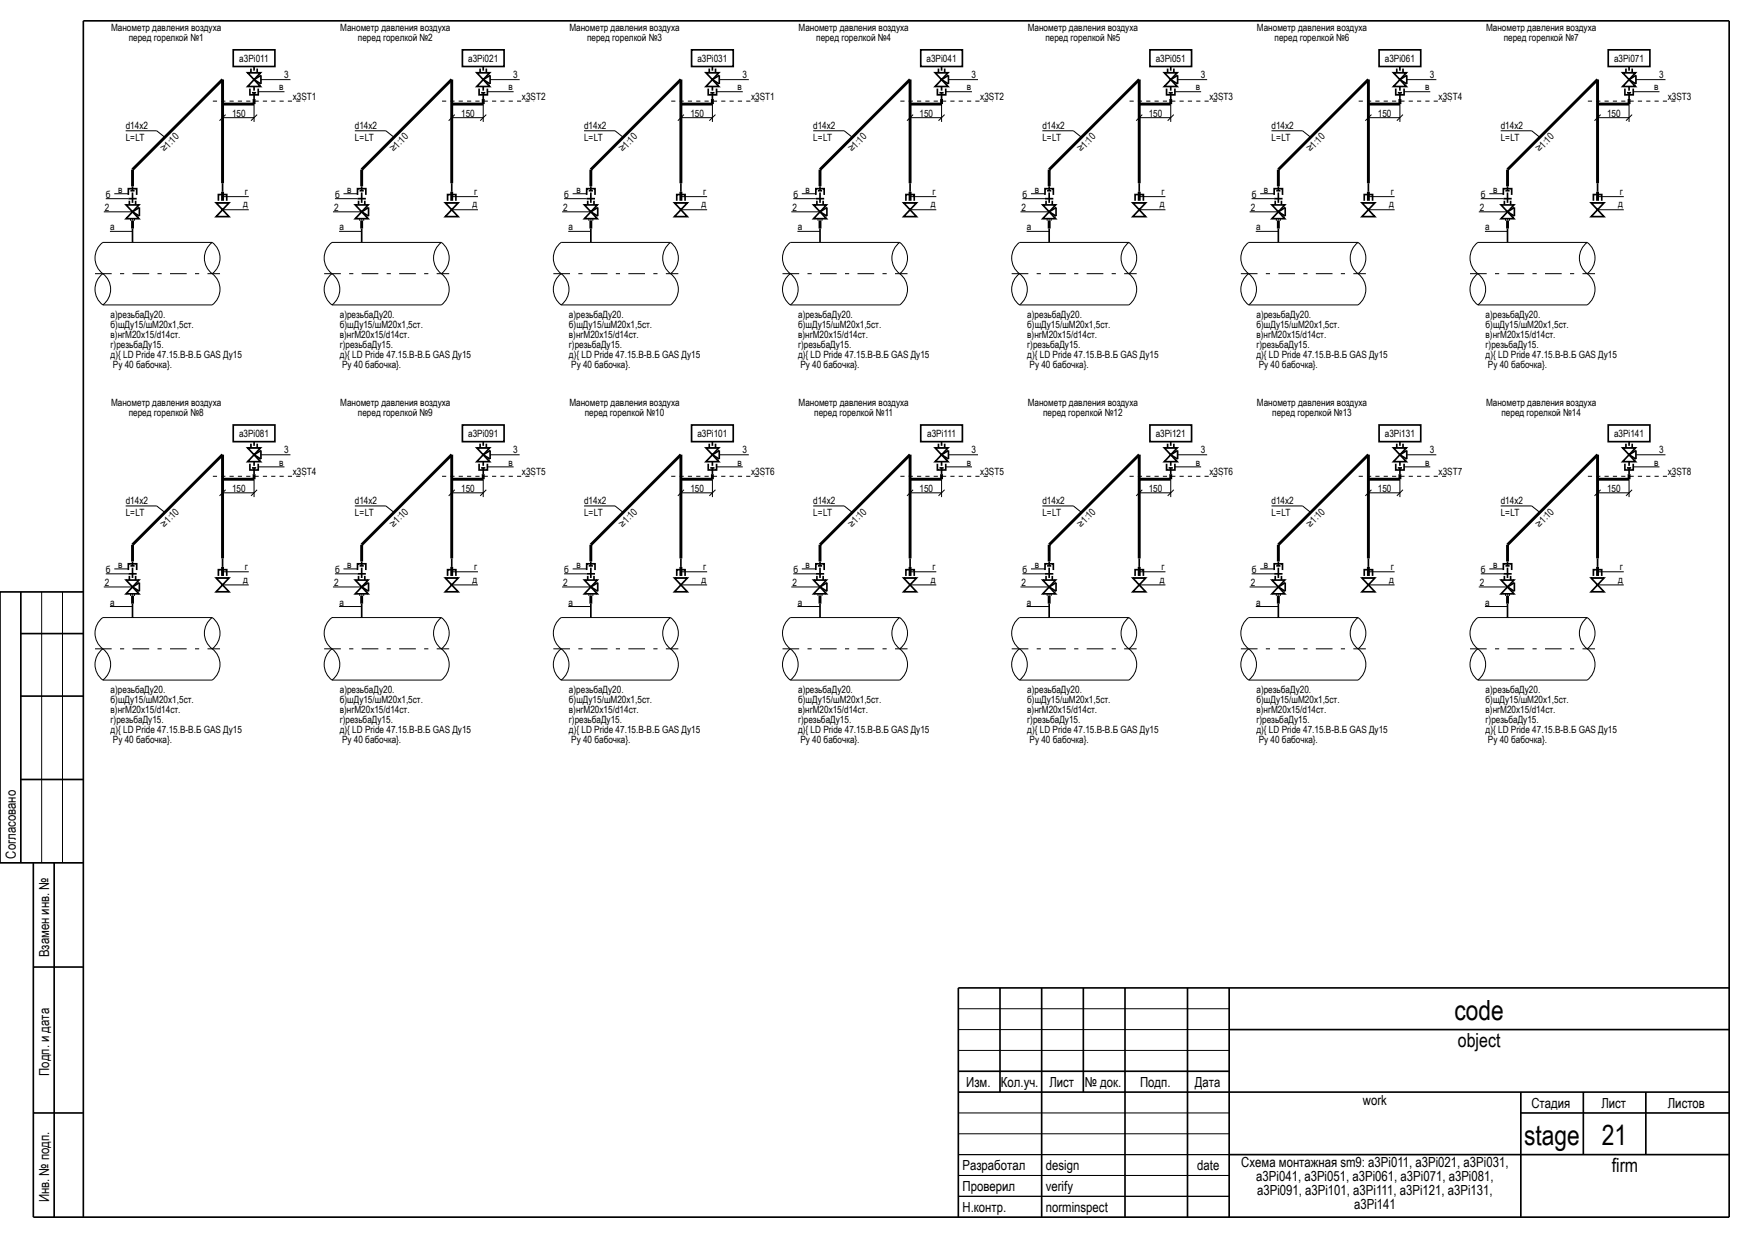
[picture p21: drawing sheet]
<svg xmlns="http://www.w3.org/2000/svg" width="420mm" height="297mm" viewBox="0 0 420 297" stroke-linecap="round" stroke-linejoin="round" font-family="sans-serif">
<defs><g id="words">
<g font-size="6.7">
<text x="349.1" y="244.6">code</text>
<text x="365.8" y="274.7">stage</text>
<text x="384.5" y="274.6">21</text>
</g>
<g font-size="4.7">
<text x="349.9" y="251.1">object</text>
<text x="386.8" y="281.1">firm</text>
</g>
<g font-size="3.3">
<text x="3.8" y="206" transform="rotate(-90 3.8 206)">Согласовано</text>
<text x="11.8" y="229.7" transform="rotate(-90 11.8 229.7)">Взамен инв. №</text>
<text x="11.8" y="258.1" transform="rotate(-90 11.8 258.1)">Подп. и дата</text>
<text x="231.9" y="260.8">Изм.</text>
<text x="240.2" y="260.8">Кол.уч.</text>
<text x="251.8" y="260.8">Лист</text>
<text x="260.4" y="260.8">№ док.</text>
<text x="273.6" y="260.8">Подп.</text>
<text x="286.8" y="260.8">Дата</text>
<text x="327.1" y="265.1">work</text>
<text x="367.5" y="265.8">Стадия</text>
<text x="384.3" y="265.8">Лист</text>
<text x="400.3" y="265.8">Листов</text>
<text x="231" y="280.7">Разработал</text>
<text x="251" y="280.8">design</text>
<text x="287.3" y="280.8">date</text>
<text x="297.9" y="280.1">Схема монтажная sm9: а3Pi011, а3Pi021, а3Pi031,</text>
<text x="231" y="285.8">Проверил</text>
<text x="251" y="285.8">verify</text>
<text x="301.5" y="283.4">а3Pi041, а3Pi051, а3Pi061, а3Pi071, а3Pi081,</text>
<text x="301.7" y="286.7">а3Pi091, а3Pi101, а3Pi111, а3Pi121, а3Pi131,</text>
<text x="11.8" y="288.5" transform="rotate(-90 11.8 288.5)">Инв. № подп.</text>
<text x="231" y="290.8">Н.контр.</text>
<text x="251" y="290.8">norminspect</text>
<text x="325" y="290.1">а3Pi141</text>
</g>
<g font-size="2.4">
<text x="26.7" y="7.4">Манометр давления воздуха</text>
<text x="30.9" y="9.8">перед горелкой №1</text>
<text x="81.7" y="7.4">Манометр давления воздуха</text>
<text x="85.9" y="9.8">перед горелкой №2</text>
<text x="136.7" y="7.4">Манометр давления воздуха</text>
<text x="140.9" y="9.8">перед горелкой №3</text>
<text x="191.7" y="7.4">Манометр давления воздуха</text>
<text x="195.9" y="9.8">перед горелкой №4</text>
<text x="246.7" y="7.4">Манометр давления воздуха</text>
<text x="250.9" y="9.8">перед горелкой №5</text>
<text x="301.7" y="7.4">Манометр давления воздуха</text>
<text x="305.9" y="9.8">перед горелкой №6</text>
<text x="356.7" y="7.4">Манометр давления воздуха</text>
<text x="360.9" y="9.8">перед горелкой №7</text>
<text x="57.4" y="14.9">а3Pi011</text>
<text x="112.4" y="14.9">а3Pi021</text>
<text x="167.4" y="14.9">а3Pi031</text>
<text x="222.4" y="14.9">а3Pi041</text>
<text x="277.4" y="14.9">а3Pi051</text>
<text x="332.4" y="14.9">а3Pi061</text>
<text x="387.4" y="14.9">а3Pi071</text>
<text x="67" y="21.7">в</text>
<text x="68.2" y="18.8">3</text>
<text x="70.3" y="23.9">x3ST1</text>
<text x="122" y="21.7">в</text>
<text x="123.2" y="18.8">3</text>
<text x="125.3" y="23.9">x3ST2</text>
<text x="177" y="21.7">в</text>
<text x="178.2" y="18.8">3</text>
<text x="180.3" y="23.9">x3ST1</text>
<text x="232" y="21.7">в</text>
<text x="233.2" y="18.8">3</text>
<text x="235.3" y="23.9">x3ST2</text>
<text x="287" y="21.7">в</text>
<text x="288.2" y="18.8">3</text>
<text x="290.3" y="23.9">x3ST3</text>
<text x="342" y="21.7">в</text>
<text x="343.2" y="18.8">3</text>
<text x="345.3" y="23.9">x3ST4</text>
<text x="397" y="21.7">в</text>
<text x="398.2" y="18.8">3</text>
<text x="400.3" y="23.9">x3ST3</text>
<text x="55.7" y="28">150</text>
<text x="110.7" y="28">150</text>
<text x="165.7" y="28">150</text>
<text x="220.7" y="28">150</text>
<text x="275.7" y="28">150</text>
<text x="330.7" y="28">150</text>
<text x="385.7" y="28">150</text>
<text x="30.2" y="30.8">d14x2</text>
<text x="30.2" y="33.8">L=LT</text>
<text x="85.2" y="30.8">d14x2</text>
<text x="85.2" y="33.8">L=LT</text>
<text x="140.2" y="30.8">d14x2</text>
<text x="140.2" y="33.8">L=LT</text>
<text x="195.2" y="30.8">d14x2</text>
<text x="195.2" y="33.8">L=LT</text>
<text x="250.2" y="30.8">d14x2</text>
<text x="250.2" y="33.8">L=LT</text>
<text x="305.2" y="30.8">d14x2</text>
<text x="305.2" y="33.8">L=LT</text>
<text x="360.2" y="30.8">d14x2</text>
<text x="360.2" y="33.8">L=LT</text>
<text x="39.5" y="36.6" transform="rotate(-45 39.5 36.6)">≥1:10</text>
<text x="94.5" y="36.6" transform="rotate(-45 94.5 36.6)">≥1:10</text>
<text x="149.5" y="36.6" transform="rotate(-45 149.5 36.6)">≥1:10</text>
<text x="204.5" y="36.6" transform="rotate(-45 204.5 36.6)">≥1:10</text>
<text x="259.5" y="36.6" transform="rotate(-45 259.5 36.6)">≥1:10</text>
<text x="314.5" y="36.6" transform="rotate(-45 314.5 36.6)">≥1:10</text>
<text x="369.5" y="36.6" transform="rotate(-45 369.5 36.6)">≥1:10</text>
<text x="25.4" y="47.4">б</text>
<text x="28.3" y="46.3">в</text>
<text x="58.8" y="46.9">г</text>
<text x="80.4" y="47.4">б</text>
<text x="83.3" y="46.3">в</text>
<text x="113.8" y="46.9">г</text>
<text x="135.4" y="47.4">б</text>
<text x="138.3" y="46.3">в</text>
<text x="168.8" y="46.9">г</text>
<text x="190.4" y="47.4">б</text>
<text x="193.3" y="46.3">в</text>
<text x="223.8" y="46.9">г</text>
<text x="245.4" y="47.4">б</text>
<text x="248.3" y="46.3">в</text>
<text x="278.8" y="46.9">г</text>
<text x="300.4" y="47.4">б</text>
<text x="303.3" y="46.3">в</text>
<text x="333.8" y="46.9">г</text>
<text x="355.4" y="47.4">б</text>
<text x="358.3" y="46.3">в</text>
<text x="388.8" y="46.9">г</text>
<text x="25.2" y="50.6">2</text>
<text x="58.4" y="49.8">д</text>
<text x="80.2" y="50.6">2</text>
<text x="113.4" y="49.8">д</text>
<text x="135.2" y="50.6">2</text>
<text x="168.4" y="49.8">д</text>
<text x="190.2" y="50.6">2</text>
<text x="223.4" y="49.8">д</text>
<text x="245.2" y="50.6">2</text>
<text x="278.4" y="49.8">д</text>
<text x="300.2" y="50.6">2</text>
<text x="333.4" y="49.8">д</text>
<text x="355.2" y="50.6">2</text>
<text x="388.4" y="49.8">д</text>
<text x="26.5" y="55.3">а</text>
<text x="81.5" y="55.3">а</text>
<text x="136.5" y="55.3">а</text>
<text x="191.5" y="55.3">а</text>
<text x="246.5" y="55.3">а</text>
<text x="301.5" y="55.3">а</text>
<text x="356.5" y="55.3">а</text>
<text x="26.6" y="76.2">а)резьбаДу20.</text>
<text x="81.6" y="76.2">а)резьбаДу20.</text>
<text x="136.6" y="76.2">а)резьбаДу20.</text>
<text x="191.6" y="76.2">а)резьбаДу20.</text>
<text x="246.6" y="76.2">а)резьбаДу20.</text>
<text x="301.6" y="76.2">а)резьбаДу20.</text>
<text x="356.6" y="76.2">а)резьбаДу20.</text>
<text x="26.6" y="78.6">б)шДу15/шМ20х1,5ст.</text>
<text x="26.6" y="81">в)нгМ20х15/d14ст.</text>
<text x="26.6" y="83.4">г)резьбаДу15.</text>
<text x="81.6" y="78.6">б)шДу15/шМ20х1,5ст.</text>
<text x="81.6" y="81">в)нгМ20х15/d14ст.</text>
<text x="81.6" y="83.4">г)резьбаДу15.</text>
<text x="136.6" y="78.6">б)шДу15/шМ20х1,5ст.</text>
<text x="136.6" y="81">в)нгМ20х15/d14ст.</text>
<text x="136.6" y="83.4">г)резьбаДу15.</text>
<text x="191.6" y="78.6">б)шДу15/шМ20х1,5ст.</text>
<text x="191.6" y="81">в)нгМ20х15/d14ст.</text>
<text x="191.6" y="83.4">г)резьбаДу15.</text>
<text x="246.6" y="78.6">б)шДу15/шМ20х1,5ст.</text>
<text x="246.6" y="81">в)нгМ20х15/d14ст.</text>
<text x="246.6" y="83.4">г)резьбаДу15.</text>
<text x="301.6" y="78.6">б)шДу15/шМ20х1,5ст.</text>
<text x="301.6" y="81">в)нгМ20х15/d14ст.</text>
<text x="301.6" y="83.4">г)резьбаДу15.</text>
<text x="356.6" y="78.6">б)шДу15/шМ20х1,5ст.</text>
<text x="356.6" y="81">в)нгМ20х15/d14ст.</text>
<text x="356.6" y="83.4">г)резьбаДу15.</text>
<text x="26.6" y="85.8">д){ LD Pride 47.15.В-В.Б GAS Ду15</text>
<text x="27.1" y="88.2">Ру 40 бабочка}.</text>
<text x="81.6" y="85.8">д){ LD Pride 47.15.В-В.Б GAS Ду15</text>
<text x="82.1" y="88.2">Ру 40 бабочка}.</text>
<text x="136.6" y="85.8">д){ LD Pride 47.15.В-В.Б GAS Ду15</text>
<text x="137.1" y="88.2">Ру 40 бабочка}.</text>
<text x="191.6" y="85.8">д){ LD Pride 47.15.В-В.Б GAS Ду15</text>
<text x="192.1" y="88.2">Ру 40 бабочка}.</text>
<text x="246.6" y="85.8">д){ LD Pride 47.15.В-В.Б GAS Ду15</text>
<text x="247.1" y="88.2">Ру 40 бабочка}.</text>
<text x="301.6" y="85.8">д){ LD Pride 47.15.В-В.Б GAS Ду15</text>
<text x="302.1" y="88.2">Ру 40 бабочка}.</text>
<text x="356.6" y="85.8">д){ LD Pride 47.15.В-В.Б GAS Ду15</text>
<text x="357.1" y="88.2">Ру 40 бабочка}.</text>
<text x="26.7" y="97.4">Манометр давления воздуха</text>
<text x="30.9" y="99.8">перед горелкой №8</text>
<text x="81.7" y="97.4">Манометр давления воздуха</text>
<text x="85.9" y="99.8">перед горелкой №9</text>
<text x="136.7" y="97.4">Манометр давления воздуха</text>
<text x="140.4" y="99.8">перед горелкой №10</text>
<text x="191.7" y="97.4">Манометр давления воздуха</text>
<text x="195.4" y="99.8">перед горелкой №11</text>
<text x="246.7" y="97.4">Манометр давления воздуха</text>
<text x="250.4" y="99.8">перед горелкой №12</text>
<text x="301.7" y="97.4">Манометр давления воздуха</text>
<text x="305.4" y="99.8">перед горелкой №13</text>
<text x="356.7" y="97.4">Манометр давления воздуха</text>
<text x="360.4" y="99.8">перед горелкой №14</text>
<text x="57.4" y="104.9">а3Pi081</text>
<text x="112.4" y="104.9">а3Pi091</text>
<text x="167.4" y="104.9">а3Pi101</text>
<text x="222.5" y="104.9">а3Pi111</text>
<text x="277.4" y="104.9">а3Pi121</text>
<text x="332.4" y="104.9">а3Pi131</text>
<text x="387.4" y="104.9">а3Pi141</text>
<text x="67" y="111.7">в</text>
<text x="68.2" y="108.8">3</text>
<text x="70.3" y="113.9">x3ST4</text>
<text x="122" y="111.7">в</text>
<text x="123.2" y="108.8">3</text>
<text x="125.3" y="113.9">x3ST5</text>
<text x="177" y="111.7">в</text>
<text x="178.2" y="108.8">3</text>
<text x="180.3" y="113.9">x3ST6</text>
<text x="232" y="111.7">в</text>
<text x="233.2" y="108.8">3</text>
<text x="235.3" y="113.9">x3ST5</text>
<text x="287" y="111.7">в</text>
<text x="288.2" y="108.8">3</text>
<text x="290.3" y="113.9">x3ST6</text>
<text x="342" y="111.7">в</text>
<text x="343.2" y="108.8">3</text>
<text x="345.3" y="113.9">x3ST7</text>
<text x="397" y="111.7">в</text>
<text x="398.2" y="108.8">3</text>
<text x="400.3" y="113.9">x3ST8</text>
<text x="55.7" y="118">150</text>
<text x="110.7" y="118">150</text>
<text x="165.7" y="118">150</text>
<text x="220.7" y="118">150</text>
<text x="275.7" y="118">150</text>
<text x="330.7" y="118">150</text>
<text x="385.7" y="118">150</text>
<text x="30.2" y="120.8">d14x2</text>
<text x="30.2" y="123.8">L=LT</text>
<text x="85.2" y="120.8">d14x2</text>
<text x="85.2" y="123.8">L=LT</text>
<text x="140.2" y="120.8">d14x2</text>
<text x="140.2" y="123.8">L=LT</text>
<text x="195.2" y="120.8">d14x2</text>
<text x="195.2" y="123.8">L=LT</text>
<text x="250.2" y="120.8">d14x2</text>
<text x="250.2" y="123.8">L=LT</text>
<text x="305.2" y="120.8">d14x2</text>
<text x="305.2" y="123.8">L=LT</text>
<text x="360.2" y="120.8">d14x2</text>
<text x="360.2" y="123.8">L=LT</text>
<text x="39.5" y="126.6" transform="rotate(-45 39.5 126.6)">≥1:10</text>
<text x="94.5" y="126.6" transform="rotate(-45 94.5 126.6)">≥1:10</text>
<text x="149.5" y="126.6" transform="rotate(-45 149.5 126.6)">≥1:10</text>
<text x="204.5" y="126.6" transform="rotate(-45 204.5 126.6)">≥1:10</text>
<text x="259.5" y="126.6" transform="rotate(-45 259.5 126.6)">≥1:10</text>
<text x="314.5" y="126.6" transform="rotate(-45 314.5 126.6)">≥1:10</text>
<text x="369.5" y="126.6" transform="rotate(-45 369.5 126.6)">≥1:10</text>
<text x="25.4" y="137.4">б</text>
<text x="28.3" y="136.3">в</text>
<text x="58.8" y="136.9">г</text>
<text x="80.4" y="137.4">б</text>
<text x="83.3" y="136.3">в</text>
<text x="113.8" y="136.9">г</text>
<text x="135.4" y="137.4">б</text>
<text x="138.3" y="136.3">в</text>
<text x="168.8" y="136.9">г</text>
<text x="190.4" y="137.4">б</text>
<text x="193.3" y="136.3">в</text>
<text x="223.8" y="136.9">г</text>
<text x="245.4" y="137.4">б</text>
<text x="248.3" y="136.3">в</text>
<text x="278.8" y="136.9">г</text>
<text x="300.4" y="137.4">б</text>
<text x="303.3" y="136.3">в</text>
<text x="333.8" y="136.9">г</text>
<text x="355.4" y="137.4">б</text>
<text x="358.3" y="136.3">в</text>
<text x="388.8" y="136.9">г</text>
<text x="25.2" y="140.6">2</text>
<text x="58.4" y="139.8">д</text>
<text x="80.2" y="140.6">2</text>
<text x="113.4" y="139.8">д</text>
<text x="135.2" y="140.6">2</text>
<text x="168.4" y="139.8">д</text>
<text x="190.2" y="140.6">2</text>
<text x="223.4" y="139.8">д</text>
<text x="245.2" y="140.6">2</text>
<text x="278.4" y="139.8">д</text>
<text x="300.2" y="140.6">2</text>
<text x="333.4" y="139.8">д</text>
<text x="355.2" y="140.6">2</text>
<text x="388.4" y="139.8">д</text>
<text x="26.5" y="145.3">а</text>
<text x="81.5" y="145.3">а</text>
<text x="136.5" y="145.3">а</text>
<text x="191.5" y="145.3">а</text>
<text x="246.5" y="145.3">а</text>
<text x="301.5" y="145.3">а</text>
<text x="356.5" y="145.3">а</text>
<text x="26.6" y="166.2">а)резьбаДу20.</text>
<text x="81.6" y="166.2">а)резьбаДу20.</text>
<text x="136.6" y="166.2">а)резьбаДу20.</text>
<text x="191.6" y="166.2">а)резьбаДу20.</text>
<text x="246.6" y="166.2">а)резьбаДу20.</text>
<text x="301.6" y="166.2">а)резьбаДу20.</text>
<text x="356.6" y="166.2">а)резьбаДу20.</text>
<text x="26.6" y="168.6">б)шДу15/шМ20х1,5ст.</text>
<text x="26.6" y="171">в)нгМ20х15/d14ст.</text>
<text x="26.6" y="173.4">г)резьбаДу15.</text>
<text x="81.6" y="168.6">б)шДу15/шМ20х1,5ст.</text>
<text x="81.6" y="171">в)нгМ20х15/d14ст.</text>
<text x="81.6" y="173.4">г)резьбаДу15.</text>
<text x="136.6" y="168.6">б)шДу15/шМ20х1,5ст.</text>
<text x="136.6" y="171">в)нгМ20х15/d14ст.</text>
<text x="136.6" y="173.4">г)резьбаДу15.</text>
<text x="191.6" y="168.6">б)шДу15/шМ20х1,5ст.</text>
<text x="191.6" y="171">в)нгМ20х15/d14ст.</text>
<text x="191.6" y="173.4">г)резьбаДу15.</text>
<text x="246.6" y="168.6">б)шДу15/шМ20х1,5ст.</text>
<text x="246.6" y="171">в)нгМ20х15/d14ст.</text>
<text x="246.6" y="173.4">г)резьбаДу15.</text>
<text x="301.6" y="168.6">б)шДу15/шМ20х1,5ст.</text>
<text x="301.6" y="171">в)нгМ20х15/d14ст.</text>
<text x="301.6" y="173.4">г)резьбаДу15.</text>
<text x="356.6" y="168.6">б)шДу15/шМ20х1,5ст.</text>
<text x="356.6" y="171">в)нгМ20х15/d14ст.</text>
<text x="356.6" y="173.4">г)резьбаДу15.</text>
<text x="26.6" y="175.8">д){ LD Pride 47.15.В-В.Б GAS Ду15</text>
<text x="27.1" y="178.2">Ру 40 бабочка}.</text>
<text x="81.6" y="175.8">д){ LD Pride 47.15.В-В.Б GAS Ду15</text>
<text x="82.1" y="178.2">Ру 40 бабочка}.</text>
<text x="136.6" y="175.8">д){ LD Pride 47.15.В-В.Б GAS Ду15</text>
<text x="137.1" y="178.2">Ру 40 бабочка}.</text>
<text x="191.6" y="175.8">д){ LD Pride 47.15.В-В.Б GAS Ду15</text>
<text x="192.1" y="178.2">Ру 40 бабочка}.</text>
<text x="246.6" y="175.8">д){ LD Pride 47.15.В-В.Б GAS Ду15</text>
<text x="247.1" y="178.2">Ру 40 бабочка}.</text>
<text x="301.6" y="175.8">д){ LD Pride 47.15.В-В.Б GAS Ду15</text>
<text x="302.1" y="178.2">Ру 40 бабочка}.</text>
<text x="356.6" y="175.8">д){ LD Pride 47.15.В-В.Б GAS Ду15</text>
<text x="357.1" y="178.2">Ру 40 бабочка}.</text>
</g>
</g></defs>
<g fill="#000" stroke="#000" stroke-width=".24">
<path d="M59.4 17.5h3.1zM62.6 19.1h7.1zM114.4 17.5h3.1zM117.6 19.1h7.1zM169.4 17.5h3.1zM172.6 19.1h7.1zM224.4 17.5h3.1zM227.6 19.1h7.1zM279.4 17.5h3.1zM282.6 19.1h7.1zM334.4 17.5h3.1zM337.6 19.1h7.1z"/>
<path d="M389.4 17.5h3.1zM392.6 19.1h7.1zM30.2 31.4h7.4zM37.6 31.4l2 1.5zM52.7 29l1.4-1.5zM60.2 29l1.5-1.5zM53.4 28.2h7.6zM61 25v4.3zM62 22h6.3zM85.2 31.4h7.4zM92.6 31.4l2 1.5zM107.7 29l1.4-1.5z"/>
<path d="M115.2 29l1.5-1.5zM108.4 28.2h7.6zM116 25v4.3zM117 22h6.3zM140.2 31.4h7.4zM147.6 31.4l2 1.5zM162.7 29l1.4-1.5zM170.2 29l1.5-1.5zM163.4 28.2h7.6zM171 25v4.3zM172 22h6.3zM195.2 31.4h7.4z"/>
<path d="M202.6 31.4l2 1.5zM217.7 29l1.4-1.5zM225.2 29l1.5-1.5zM218.4 28.2h7.6zM226 25v4.3zM227 22h6.3zM250.2 31.4h7.4zM257.6 31.4l2 1.5zM272.7 29l1.4-1.5zM280.2 29l1.5-1.5zM273.4 28.2h7.6zM281 25v4.3z"/>
<path d="M282 22h6.3zM305.2 31.4h7.4zM312.6 31.4l2 1.5zM327.7 29l1.4-1.5zM335.2 29l1.5-1.5zM328.4 28.2h7.6zM336 25v4.3zM337 22h6.3zM360.2 31.4h7.4zM367.6 31.4l2 1.5zM382.7 29l1.4-1.5zM390.2 29l1.5-1.5z"/>
<path d="M383.4 28.2h7.6zM391 25v4.3zM392 22h6.3zM24.7 58.2h26.2zM25.4 47.7h5.4zM26.4 55.5h5.4zM27.4 46.5h3.4zM31.3 52.5v.5zM31.8 52.6v.3zM24.9 50.8h6.9zM32.3 52.5v.5zM51.9 48.7h3.1z"/>
<path d="M53.4 47.2h6.3zM53.4 50.3h6.3zM79.7 58.2h26.2zM80.4 47.7h5.4zM81.4 55.5h5.4zM82.4 46.5h3.4zM86.3 52.5v.5zM86.8 52.6v.3zM79.9 50.8h6.9zM87.3 52.5v.5zM106.9 48.7h3.1zM108.4 47.2h6.3z"/>
<path d="M108.4 50.3h6.3zM134.7 58.2h26.2zM135.4 47.7h5.4zM136.4 55.5h5.4zM137.4 46.5h3.4zM141.3 52.5v.5zM141.8 52.6v.3zM134.9 50.8h6.9zM142.3 52.5v.5zM161.9 48.7h3.1zM163.4 47.2h6.3zM163.4 50.3h6.3z"/>
<path d="M189.7 58.2h26.2zM190.4 47.7h5.4zM191.4 55.5h5.4zM192.4 46.5h3.4zM196.3 52.5v.5zM196.8 52.6v.3zM189.9 50.8h6.9zM197.3 52.5v.5zM216.9 48.7h3.1zM218.4 47.2h6.3zM218.4 50.3h6.3zM244.7 58.2h26.2z"/>
<path d="M245.4 47.7h5.4zM246.4 55.5h5.4zM247.4 46.5h3.4zM251.3 52.5v.5zM251.8 52.6v.3zM244.9 50.8h6.9zM252.3 52.5v.5zM271.9 48.7h3.1zM273.4 47.2h6.3zM273.4 50.3h6.3zM299.7 58.2h26.2zM300.4 47.7h5.4z"/>
<path d="M301.4 55.5h5.4zM302.4 46.5h3.4zM306.3 52.5v.5zM306.8 52.6v.3zM299.9 50.8h6.9zM307.3 52.5v.5zM326.9 48.7h3.1zM328.4 47.2h6.3zM328.4 50.3h6.3zM354.7 58.2h26.2zM355.4 47.7h5.4zM356.4 55.5h5.4z"/>
<path d="M357.4 46.5h3.4zM361.3 52.5v.5zM361.8 52.6v.3zM354.9 50.8h6.9zM362.3 52.5v.5zM381.9 48.7h3.1zM383.4 47.2h6.3zM383.4 50.3h6.3zM24.7 73.2h26.2zM79.7 73.2h26.2zM134.7 73.2h26.2zM189.7 73.2h26.2z"/>
<path d="M244.7 73.2h26.2zM299.7 73.2h26.2zM354.7 73.2h26.2zM52.7 119l1.4-1.5zM59.4 107.5h3.1zM60.2 119l1.5-1.5zM53.4 118.2h7.6zM61 115v4.3zM62.6 109.1h7.1zM62 112h6.3zM107.7 119l1.4-1.5zM114.4 107.5h3.1z"/>
<path d="M115.2 119l1.5-1.5zM108.4 118.2h7.6zM116 115v4.3zM117.6 109.1h7.1zM117 112h6.3zM162.7 119l1.4-1.5zM169.4 107.5h3.1zM170.2 119l1.5-1.5zM163.4 118.2h7.6zM171 115v4.3zM172.6 109.1h7.1zM172 112h6.3z"/>
<path d="M217.7 119l1.4-1.5zM224.4 107.5h3.1zM225.2 119l1.5-1.5zM218.4 118.2h7.6zM226 115v4.3zM227.6 109.1h7.1zM227 112h6.3zM272.7 119l1.4-1.5zM279.4 107.5h3.1zM280.2 119l1.5-1.5zM273.4 118.2h7.6zM281 115v4.3z"/>
<path d="M282.6 109.1h7.1zM282 112h6.3zM327.7 119l1.4-1.5zM334.4 107.5h3.1zM335.2 119l1.5-1.5zM328.4 118.2h7.6zM336 115v4.3zM337.6 109.1h7.1zM337 112h6.3zM382.7 119l1.4-1.5zM389.4 107.5h3.1zM390.2 119l1.5-1.5z"/>
<path d="M383.4 118.2h7.6zM391 115v4.3zM392.6 109.1h7.1zM392 112h6.3zM25.4 137.7h5.4zM27.4 136.5h3.4zM30.2 121.4h7.4zM37.6 121.4l2 1.5zM51.9 138.7h3.1zM53.4 137.2h6.3zM80.4 137.7h5.4zM82.4 136.5h3.4z"/>
<path d="M85.2 121.4h7.4zM92.6 121.4l2 1.5zM106.9 138.7h3.1zM108.4 137.2h6.3zM135.4 137.7h5.4zM137.4 136.5h3.4zM140.2 121.4h7.4zM147.6 121.4l2 1.5zM161.9 138.7h3.1zM163.4 137.2h6.3zM190.4 137.7h5.4zM192.4 136.5h3.4z"/>
<path d="M195.2 121.4h7.4zM202.6 121.4l2 1.5zM216.9 138.7h3.1zM218.4 137.2h6.3zM245.4 137.7h5.4zM247.4 136.5h3.4zM250.2 121.4h7.4zM257.6 121.4l2 1.5zM271.9 138.7h3.1zM273.4 137.2h6.3zM300.4 137.7h5.4zM302.4 136.5h3.4z"/>
<path d="M305.2 121.4h7.4zM312.6 121.4l2 1.5zM326.9 138.7h3.1zM328.4 137.2h6.3zM355.4 137.7h5.4zM357.4 136.5h3.4zM360.2 121.4h7.4zM367.6 121.4l2 1.5zM381.9 138.7h3.1zM383.4 137.2h6.3zM24.7 148.2h26.2zM26.4 145.5h5.4z"/>
<path d="M31.3 142.5v.5zM31.8 142.6v.3zM24.9 140.8h6.9zM32.3 142.5v.5zM53.4 140.3h6.3zM79.7 148.2h26.2zM81.4 145.5h5.4zM86.3 142.5v.5zM86.8 142.6v.3zM79.9 140.8h6.9zM87.3 142.5v.5zM108.4 140.3h6.3z"/>
<path d="M134.7 148.2h26.2zM136.4 145.5h5.4zM141.3 142.5v.5zM141.8 142.6v.3zM134.9 140.8h6.9zM142.3 142.5v.5zM163.4 140.3h6.3zM189.7 148.2h26.2zM191.4 145.5h5.4zM196.3 142.5v.5zM196.8 142.6v.3zM189.9 140.8h6.9z"/>
<path d="M197.3 142.5v.5zM218.4 140.3h6.3zM244.7 148.2h26.2zM246.4 145.5h5.4zM251.3 142.5v.5zM251.8 142.6v.3zM244.9 140.8h6.9zM252.3 142.5v.5zM273.4 140.3h6.3zM299.7 148.2h26.2zM301.4 145.5h5.4zM306.3 142.5v.5z"/>
<path d="M306.8 142.6v.3zM299.9 140.8h6.9zM307.3 142.5v.5zM328.4 140.3h6.3zM354.7 148.2h26.2zM356.4 145.5h5.4zM361.3 142.5v.5zM361.8 142.6v.3zM354.9 140.8h6.9zM362.3 142.5v.5zM383.4 140.3h6.3zM24.7 163.2h26.2z"/>
<path d="M79.7 163.2h26.2zM134.7 163.2h26.2zM189.7 163.2h26.2zM244.7 163.2h26.2zM299.7 163.2h26.2zM354.7 163.2h26.2zM10 142v65zM15 142v65zM230 252h65zM230 247h65zM230 242h65zM230 277h65z"/>
<path d="M230 272h65zM230 267h65zM230 287h65zM230 282h65z"/>
</g>
<g fill="#000" stroke="#000" stroke-width=".4">
<path d="M20 5h395zM60.2 16.5v1zM61 16v1zM61.7 16.5v1zM61 19.1l1.6-1zM115.2 16.5v1zM116 16v1zM116.7 16.5v1zM116 19.1l1.6-1zM170.2 16.5v1zM171 16v1zM171.7 16.5v1z"/>
<path d="M171 19.1l1.6-1zM225.2 16.5v1zM226 16v1zM226.7 16.5v1zM226 19.1l1.6-1zM280.2 16.5v1zM281 16v1zM281.7 16.5v1zM281 19.1l1.6-1zM335.2 16.5v1zM336 16v1zM336.7 16.5v1z"/>
<path d="M336 19.1l1.6-1zM390.2 16.5v1zM391 16v1zM391.7 16.5v1zM391 19.1l1.6-1zM60.5 22.3h1zM61 20.8v1zM61 22.3v1.5zM62.6 18.1v2zM61 19.1l1.6 1zM115.5 22.3h1zM116 20.8v1z"/>
<path d="M116 22.3v1.5zM117.6 18.1v2zM116 19.1l1.6 1zM170.5 22.3h1zM171 20.8v1zM171 22.3v1.5zM172.6 18.1v2zM171 19.1l1.6 1zM225.5 22.3h1zM226 20.8v1zM226 22.3v1.5zM227.6 18.1v2z"/>
<path d="M226 19.1l1.6 1zM280.5 22.3h1zM281 20.8v1zM281 22.3v1.5zM282.6 18.1v2zM281 19.1l1.6 1zM335.5 22.3h1zM336 20.8v1zM336 22.3v1.5zM337.6 18.1v2zM336 19.1l1.6 1zM390.5 22.3h1z"/>
<path d="M391 20.8v1zM391 22.3v1.5zM392.6 18.1v2zM391 19.1l1.6 1zM31.1 48.2v1zM31.8 54.8v3.4zM31.8 46.2v2.5zM31.8 44.7v1.1zM31.3 45.8h1zM32.6 48.2v1zM30.8 47.7h2zM33.5 49.8v2z"/>
<path d="M31.8 50.8l1.7-1zM31.8 50.8l1.7 1zM53.4 44v2zM86.1 48.2v1zM86.8 54.8v3.4zM86.8 46.2v2.5zM86.8 44.7v1.1zM86.3 45.8h1zM87.6 48.2v1zM85.8 47.7h2zM88.5 49.8v2zM86.8 50.8l1.7-1z"/>
<path d="M86.8 50.8l1.7 1zM108.4 44v2zM141.1 48.2v1zM141.8 54.8v3.4zM141.8 46.2v2.5zM141.8 44.7v1.1zM141.3 45.8h1zM142.6 48.2v1zM140.8 47.7h2zM143.5 49.8v2zM141.8 50.8l1.7-1zM141.8 50.8l1.7 1z"/>
<path d="M163.4 44v2zM196.1 48.2v1zM196.8 54.8v3.4zM196.8 46.2v2.5zM196.8 44.7v1.1zM196.3 45.8h1zM197.6 48.2v1zM195.8 47.7h2zM198.5 49.8v2zM196.8 50.8l1.7-1zM196.8 50.8l1.7 1zM218.4 44v2z"/>
<path d="M251.1 48.2v1zM251.8 54.8v3.4zM251.8 46.2v2.5zM251.8 44.7v1.1zM251.3 45.8h1zM252.6 48.2v1zM250.8 47.7h2zM253.5 49.8v2zM251.8 50.8l1.7-1zM251.8 50.8l1.7 1zM273.4 44v2zM306.1 48.2v1z"/>
<path d="M306.8 54.8v3.4zM306.8 46.2v2.5zM306.8 44.7v1.1zM306.3 45.8h1zM307.6 48.2v1zM305.8 47.7h2zM308.5 49.8v2zM306.8 50.8l1.7-1zM306.8 50.8l1.7 1zM328.4 44v2zM361.1 48.2v1zM361.8 54.8v3.4z"/>
<path d="M361.8 46.2v2.5zM361.8 44.7v1.1zM361.3 45.8h1zM362.6 48.2v1zM360.8 47.7h2zM363.5 49.8v2zM361.8 50.8l1.7-1zM361.8 50.8l1.7 1zM383.4 44v2zM60.2 106.5v1zM60.5 112.3h1zM61 110.8v1z"/>
<path d="M61 112.3v1.5zM61 106v1zM61.7 106.5v1zM62.6 108.1v2zM61 109.1l1.6-1zM61 109.1l1.6 1zM115.2 106.5v1zM115.5 112.3h1zM116 110.8v1zM116 112.3v1.5zM116 106v1zM116.7 106.5v1z"/>
<path d="M117.6 108.1v2zM116 109.1l1.6-1zM116 109.1l1.6 1zM170.2 106.5v1zM170.5 112.3h1zM171 110.8v1zM171 112.3v1.5zM171 106v1zM171.7 106.5v1zM172.6 108.1v2zM171 109.1l1.6-1zM171 109.1l1.6 1z"/>
<path d="M225.2 106.5v1zM225.5 112.3h1zM226 110.8v1zM226 112.3v1.5zM226 106v1zM226.7 106.5v1zM227.6 108.1v2zM226 109.1l1.6-1zM226 109.1l1.6 1zM280.2 106.5v1zM280.5 112.3h1zM281 110.8v1z"/>
<path d="M281 112.3v1.5zM281 106v1zM281.7 106.5v1zM282.6 108.1v2zM281 109.1l1.6-1zM281 109.1l1.6 1zM335.2 106.5v1zM335.5 112.3h1zM336 110.8v1zM336 112.3v1.5zM336 106v1zM336.7 106.5v1z"/>
<path d="M337.6 108.1v2zM336 109.1l1.6-1zM336 109.1l1.6 1zM390.2 106.5v1zM390.5 112.3h1zM391 110.8v1zM391 112.3v1.5zM391 106v1zM391.7 106.5v1zM392.6 108.1v2zM391 109.1l1.6-1zM391 109.1l1.6 1z"/>
<path d="M31.1 138.2v1zM31.8 136.2v2.5zM31.8 134.7v1.1zM31.3 135.8h1zM32.6 138.2v1zM30.8 137.7h2zM31.8 140.8l1.7-1zM53.4 134v2zM86.1 138.2v1zM86.8 136.2v2.5zM86.8 134.7v1.1zM86.3 135.8h1z"/>
<path d="M87.6 138.2v1zM85.8 137.7h2zM86.8 140.8l1.7-1zM108.4 134v2zM141.1 138.2v1zM141.8 136.2v2.5zM141.8 134.7v1.1zM141.3 135.8h1zM142.6 138.2v1zM140.8 137.7h2zM141.8 140.8l1.7-1zM163.4 134v2z"/>
<path d="M196.1 138.2v1zM196.8 136.2v2.5zM196.8 134.7v1.1zM196.3 135.8h1zM197.6 138.2v1zM195.8 137.7h2zM196.8 140.8l1.7-1zM218.4 134v2zM251.1 138.2v1zM251.8 136.2v2.5zM251.8 134.7v1.1zM251.3 135.8h1z"/>
<path d="M252.6 138.2v1zM250.8 137.7h2zM251.8 140.8l1.7-1zM273.4 134v2zM306.1 138.2v1zM306.8 136.2v2.5zM306.8 134.7v1.1zM306.3 135.8h1zM307.6 138.2v1zM305.8 137.7h2zM306.8 140.8l1.7-1zM328.4 134v2z"/>
<path d="M361.1 138.2v1zM361.8 136.2v2.5zM361.8 134.7v1.1zM361.3 135.8h1zM362.6 138.2v1zM360.8 137.7h2zM361.8 140.8l1.7-1zM383.4 134v2zM5 152h15zM31.8 144.8v3.4zM33.5 139.8v2zM31.8 140.8l1.7 1z"/>
<path d="M86.8 144.8v3.4zM88.5 139.8v2zM86.8 140.8l1.7 1zM141.8 144.8v3.4zM143.5 139.8v2zM141.8 140.8l1.7 1zM196.8 144.8v3.4zM198.5 139.8v2zM196.8 140.8l1.7 1zM251.8 144.8v3.4zM253.5 139.8v2zM251.8 140.8l1.7 1z"/>
<path d="M306.8 144.8v3.4zM308.5 139.8v2zM306.8 140.8l1.7 1zM361.8 144.8v3.4zM363.5 139.8v2zM361.8 140.8l1.7 1zM5 167h15zM5 187h15zM5 142v65zM8 207v85zM13 207v85zM8 232h12z"/>
<path d="M230 237h185zM230 257h65zM295 247h120zM8 267h12zM230 262h185zM240 237v25zM260 237v25zM295 277h120zM365 267h50zM380 262v15zM395 262v15zM8 292h407z"/>
<path d="M20 5v287zM230 237v55zM250 237v55zM270 237v55zM285 237v55zM295 237v55zM365 262v30zM415 5v287z"/>
</g>
<g fill="none" stroke="#000" stroke-width=".4">
<path d="M56 12h10v4h-10zM59.4 17.5l3.1 3.3h-3.1l3.1-3.3zM111 12h10v4h-10zM114.4 17.5l3.1 3.3h-3.1l3.1-3.3zM166 12h10v4h-10zM169.4 17.5l3.1 3.3h-3.1l3.1-3.3zM221 12h10v4h-10zM224.4 17.5l3.1 3.3h-3.1l3.1-3.3zM276 12h10v4h-10zM279.4 17.5l3.1 3.3h-3.1l3.1-3.3zM331 12h10v4h-10zM334.4 17.5l3.1 3.3h-3.1l3.1-3.3z"/>
<path d="M386 12h10v4h-10zM389.4 17.5l3.1 3.3h-3.1l3.1-3.3zM60 21.3v1.5h2v-1.5M115 21.3v1.5h2v-1.5M170 21.3v1.5h2v-1.5M225 21.3v1.5h2v-1.5M280 21.3v1.5h2v-1.5M335 21.3v1.5h2v-1.5M390 21.3v1.5h2v-1.5M30.3 49.2l3.1 3.3h-3.1l3.1-3.3zM30.8 46.8v-1.5h2v1.5M51.9 48.7l3.1 3.3h-3.1l3.1-3.3z"/>
<path d="M52.4 48.2v-1.5h2v1.5M85.3 49.2l3.1 3.3h-3.1l3.1-3.3zM85.8 46.8v-1.5h2v1.5M106.9 48.7l3.1 3.3h-3.1l3.1-3.3zM107.4 48.2v-1.5h2v1.5M140.3 49.2l3.1 3.3h-3.1l3.1-3.3zM140.8 46.8v-1.5h2v1.5M161.9 48.7l3.1 3.3h-3.1l3.1-3.3zM162.4 48.2v-1.5h2v1.5M195.3 49.2l3.1 3.3h-3.1l3.1-3.3zM195.8 46.8v-1.5h2v1.5M216.9 48.7l3.1 3.3h-3.1l3.1-3.3z"/>
<path d="M217.4 48.2v-1.5h2v1.5M250.3 49.2l3.1 3.3h-3.1l3.1-3.3zM250.8 46.8v-1.5h2v1.5M271.9 48.7l3.1 3.3h-3.1l3.1-3.3zM272.4 48.2v-1.5h2v1.5M305.3 49.2l3.1 3.3h-3.1l3.1-3.3zM305.8 46.8v-1.5h2v1.5M326.9 48.7l3.1 3.3h-3.1l3.1-3.3zM327.4 48.2v-1.5h2v1.5M360.3 49.2l3.1 3.3h-3.1l3.1-3.3zM360.8 46.8v-1.5h2v1.5M381.9 48.7l3.1 3.3h-3.1l3.1-3.3z"/>
<path d="M382.4 48.2v-1.5h2v1.5M56 102h10v4h-10zM59.4 107.5l3.1 3.3h-3.1l3.1-3.3zM60 111.3v1.5h2v-1.5M111 102h10v4h-10zM114.4 107.5l3.1 3.3h-3.1l3.1-3.3zM115 111.3v1.5h2v-1.5M166 102h10v4h-10zM169.4 107.5l3.1 3.3h-3.1l3.1-3.3zM170 111.3v1.5h2v-1.5M221 102h10v4h-10zM224.4 107.5l3.1 3.3h-3.1l3.1-3.3z"/>
<path d="M225 111.3v1.5h2v-1.5M276 102h10v4h-10zM279.4 107.5l3.1 3.3h-3.1l3.1-3.3zM280 111.3v1.5h2v-1.5M331 102h10v4h-10zM334.4 107.5l3.1 3.3h-3.1l3.1-3.3zM335 111.3v1.5h2v-1.5M386 102h10v4h-10zM389.4 107.5l3.1 3.3h-3.1l3.1-3.3zM390 111.3v1.5h2v-1.5M30.3 139.2l3.1 3.3h-3.1l3.1-3.3zM30.8 136.8v-1.5h2v1.5"/>
<path d="M51.9 138.7l3.1 3.3h-3.1l3.1-3.3zM52.4 138.2v-1.5h2v1.5M85.3 139.2l3.1 3.3h-3.1l3.1-3.3zM85.8 136.8v-1.5h2v1.5M106.9 138.7l3.1 3.3h-3.1l3.1-3.3zM107.4 138.2v-1.5h2v1.5M140.3 139.2l3.1 3.3h-3.1l3.1-3.3zM140.8 136.8v-1.5h2v1.5M161.9 138.7l3.1 3.3h-3.1l3.1-3.3zM162.4 138.2v-1.5h2v1.5M195.3 139.2l3.1 3.3h-3.1l3.1-3.3zM195.8 136.8v-1.5h2v1.5"/>
<path d="M216.9 138.7l3.1 3.3h-3.1l3.1-3.3zM217.4 138.2v-1.5h2v1.5M250.3 139.2l3.1 3.3h-3.1l3.1-3.3zM250.8 136.8v-1.5h2v1.5M271.9 138.7l3.1 3.3h-3.1l3.1-3.3zM272.4 138.2v-1.5h2v1.5M305.3 139.2l3.1 3.3h-3.1l3.1-3.3zM305.8 136.8v-1.5h2v1.5M326.9 138.7l3.1 3.3h-3.1l3.1-3.3zM327.4 138.2v-1.5h2v1.5M360.3 139.2l3.1 3.3h-3.1l3.1-3.3zM360.8 136.8v-1.5h2v1.5"/>
<path d="M381.9 138.7l3.1 3.3h-3.1l3.1-3.3zM382.4 138.2v-1.5h2v1.5M20 142h-20v65h20"/>
</g>
<g fill="#000" stroke="#000" stroke-width=".24" stroke-dasharray="4 2 1 2" stroke-linecap="butt">
<path d="M22.8 65.7h30zM77.8 65.7h30zM132.8 65.7h30zM187.8 65.7h30zM242.8 65.7h30zM297.8 65.7h30zM352.8 65.7h30zM22.8 155.7h30zM77.8 155.7h30zM132.8 155.7h30zM187.8 155.7h30zM242.8 155.7h30z"/>
<path d="M297.8 155.7h30zM352.8 155.7h30z"/>
</g>
<g fill="#000" stroke="#000" stroke-width=".24" stroke-dasharray="1 1" stroke-linecap="butt">
<path d="M51.1 24.3h22.1zM106.1 24.3h22.1zM161.1 24.3h22.1zM216.1 24.3h22.1zM271.1 24.3h22.1zM326.1 24.3h22.1zM381.1 24.3h22.1zM51.1 114.3h22.1zM106.1 114.3h22.1zM161.1 114.3h22.1zM216.1 114.3h22.1zM271.1 114.3h22.1z"/>
<path d="M326.1 114.3h22.1zM381.1 114.3h22.1z"/>
</g>
<g fill="#000" stroke="#000" stroke-width=".7" stroke-linecap="butt">
<path d="M53.4 19.1v24.9zM108.4 19.1v24.9zM163.4 19.1v24.9zM218.4 19.1v24.9zM273.4 19.1v24.9zM328.4 19.1v24.9zM383.4 19.1v24.9zM53.4 25h7.6zM61 23.8v1.2zM108.4 25h7.6zM116 23.8v1.2zM163.4 25h7.6z"/>
<path d="M171 23.8v1.2zM218.4 25h7.6zM226 23.8v1.2zM273.4 25h7.6zM281 23.8v1.2zM328.4 25h7.6zM336 23.8v1.2zM383.4 25h7.6zM391 23.8v1.2zM31.8 40.7l21.6-21.6zM31.8 52.9v1.9zM31.8 40.7v4z"/>
<path d="M53.4 46v2.2zM86.8 40.7l21.6-21.6zM86.8 52.9v1.9zM86.8 40.7v4zM108.4 46v2.2zM141.8 40.7l21.6-21.6zM141.8 52.9v1.9zM141.8 40.7v4zM163.4 46v2.2zM196.8 40.7l21.6-21.6zM196.8 52.9v1.9zM196.8 40.7v4z"/>
<path d="M218.4 46v2.2zM251.8 40.7l21.6-21.6zM251.8 52.9v1.9zM251.8 40.7v4zM273.4 46v2.2zM306.8 40.7l21.6-21.6zM306.8 52.9v1.9zM306.8 40.7v4zM328.4 46v2.2zM361.8 40.7l21.6-21.6zM361.8 52.9v1.9zM361.8 40.7v4z"/>
<path d="M383.4 46v2.2zM53.4 109.1v24.9zM53.4 115h7.6zM61 113.8v1.2zM108.4 109.1v24.9zM108.4 115h7.6zM116 113.8v1.2zM163.4 109.1v24.9zM163.4 115h7.6zM171 113.8v1.2zM218.4 109.1v24.9zM218.4 115h7.6z"/>
<path d="M226 113.8v1.2zM273.4 109.1v24.9zM273.4 115h7.6zM281 113.8v1.2zM328.4 109.1v24.9zM328.4 115h7.6zM336 113.8v1.2zM383.4 109.1v24.9zM383.4 115h7.6zM391 113.8v1.2zM31.8 130.7l21.6-21.6zM31.8 130.7v4z"/>
<path d="M53.4 136v2.2zM86.8 130.7l21.6-21.6zM86.8 130.7v4zM108.4 136v2.2zM141.8 130.7l21.6-21.6zM141.8 130.7v4zM163.4 136v2.2zM196.8 130.7l21.6-21.6zM196.8 130.7v4zM218.4 136v2.2zM251.8 130.7l21.6-21.6zM251.8 130.7v4z"/>
<path d="M273.4 136v2.2zM306.8 130.7l21.6-21.6zM306.8 130.7v4zM328.4 136v2.2zM361.8 130.7l21.6-21.6zM361.8 130.7v4zM383.4 136v2.2zM31.8 142.9v1.9zM86.8 142.9v1.9zM141.8 142.9v1.9zM196.8 142.9v1.9zM251.8 142.9v1.9z"/>
<path d="M306.8 142.9v1.9zM361.8 142.9v1.9z"/>
</g>
<g fill="none" stroke="#000" stroke-width=".24">
<path d="M24.7 58.2a4.7 4.7 0 0 0 0 7.5M50.5 58.6l.4-.4a4.7 4.7 0 0 1 0 7.5 4.7 4.7 0 0 1-.4-7.1zM79.7 58.2a4.7 4.7 0 0 0 0 7.5M105.5 58.6l.4-.4a4.7 4.7 0 0 1 0 7.5 4.7 4.7 0 0 1-.4-7.1zM134.7 58.2a4.7 4.7 0 0 0 0 7.5M160.5 58.6l.4-.4a4.7 4.7 0 0 1 0 7.5 4.7 4.7 0 0 1-.4-7.1zM189.7 58.2a4.7 4.7 0 0 0 0 7.5M215.5 58.6l.4-.4a4.7 4.7 0 0 1 0 7.5 4.7 4.7 0 0 1-.4-7.1zM244.7 58.2a4.7 4.7 0 0 0 0 7.5M270.5 58.6l.4-.4a4.7 4.7 0 0 1 0 7.5 4.7 4.7 0 0 1-.4-7.1zM299.7 58.2a4.7 4.7 0 0 0 0 7.5M325.5 58.6l.4-.4a4.7 4.7 0 0 1 0 7.5 4.7 4.7 0 0 1-.4-7.1z"/>
<path d="M354.7 58.2a4.7 4.7 0 0 0 0 7.5M380.5 58.6l.4-.4a4.7 4.7 0 0 1 0 7.5 4.7 4.7 0 0 1-.4-7.1zM24.2 66.1l.5-.4a4.7 4.7 0 0 1 0 7.5 4.7 4.7 0 0 1-.5-7.1zM50.9 65.7a4.7 4.7 0 0 1 0 7.5M79.2 66.1l.5-.4a4.7 4.7 0 0 1 0 7.5 4.7 4.7 0 0 1-.5-7.1zM105.9 65.7a4.7 4.7 0 0 1 0 7.5M134.2 66.1l.5-.4a4.7 4.7 0 0 1 0 7.5 4.7 4.7 0 0 1-.5-7.1zM160.9 65.7a4.7 4.7 0 0 1 0 7.5M189.2 66.1l.5-.4a4.7 4.7 0 0 1 0 7.5 4.7 4.7 0 0 1-.5-7.1zM215.9 65.7a4.7 4.7 0 0 1 0 7.5M244.2 66.1l.5-.4a4.7 4.7 0 0 1 0 7.5 4.7 4.7 0 0 1-.5-7.1zM270.9 65.7a4.7 4.7 0 0 1 0 7.5"/>
<path d="M299.2 66.1l.5-.4a4.7 4.7 0 0 1 0 7.5 4.7 4.7 0 0 1-.5-7.1zM325.9 65.7a4.7 4.7 0 0 1 0 7.5M354.2 66.1l.5-.4a4.7 4.7 0 0 1 0 7.5 4.7 4.7 0 0 1-.5-7.1zM380.9 65.7a4.7 4.7 0 0 1 0 7.5M24.2 156.1l.5-.4a4.7 4.7 0 0 1 0 7.5 4.7 4.7 0 0 1-.5-7.1zM24.7 148.2a4.7 4.7 0 0 0 0 7.5M50.5 148.6l.4-.4a4.7 4.7 0 0 1 0 7.5 4.7 4.7 0 0 1-.4-7.1zM50.9 155.7a4.7 4.7 0 0 1 0 7.5M79.2 156.1l.5-.4a4.7 4.7 0 0 1 0 7.5 4.7 4.7 0 0 1-.5-7.1zM79.7 148.2a4.7 4.7 0 0 0 0 7.5M105.5 148.6l.4-.4a4.7 4.7 0 0 1 0 7.5 4.7 4.7 0 0 1-.4-7.1zM105.9 155.7a4.7 4.7 0 0 1 0 7.5"/>
<path d="M134.2 156.1l.5-.4a4.7 4.7 0 0 1 0 7.5 4.7 4.7 0 0 1-.5-7.1zM134.7 148.2a4.7 4.7 0 0 0 0 7.5M160.5 148.6l.4-.4a4.7 4.7 0 0 1 0 7.5 4.7 4.7 0 0 1-.4-7.1zM160.9 155.7a4.7 4.7 0 0 1 0 7.5M189.2 156.1l.5-.4a4.7 4.7 0 0 1 0 7.5 4.7 4.7 0 0 1-.5-7.1zM189.7 148.2a4.7 4.7 0 0 0 0 7.5M215.5 148.6l.4-.4a4.7 4.7 0 0 1 0 7.5 4.7 4.7 0 0 1-.4-7.1zM215.9 155.7a4.7 4.7 0 0 1 0 7.5M244.2 156.1l.5-.4a4.7 4.7 0 0 1 0 7.5 4.7 4.7 0 0 1-.5-7.1zM244.7 148.2a4.7 4.7 0 0 0 0 7.5M270.5 148.6l.4-.4a4.7 4.7 0 0 1 0 7.5 4.7 4.7 0 0 1-.4-7.1zM270.9 155.7a4.7 4.7 0 0 1 0 7.5"/>
<path d="M299.2 156.1l.5-.4a4.7 4.7 0 0 1 0 7.5 4.7 4.7 0 0 1-.5-7.1zM299.7 148.2a4.7 4.7 0 0 0 0 7.5M325.5 148.6l.4-.4a4.7 4.7 0 0 1 0 7.5 4.7 4.7 0 0 1-.4-7.1zM325.9 155.7a4.7 4.7 0 0 1 0 7.5M354.2 156.1l.5-.4a4.7 4.7 0 0 1 0 7.5 4.7 4.7 0 0 1-.5-7.1zM354.7 148.2a4.7 4.7 0 0 0 0 7.5M380.5 148.6l.4-.4a4.7 4.7 0 0 1 0 7.5 4.7 4.7 0 0 1-.4-7.1zM380.9 155.7a4.7 4.7 0 0 1 0 7.5"/>
</g>
<use href="#words"/>
</svg>
